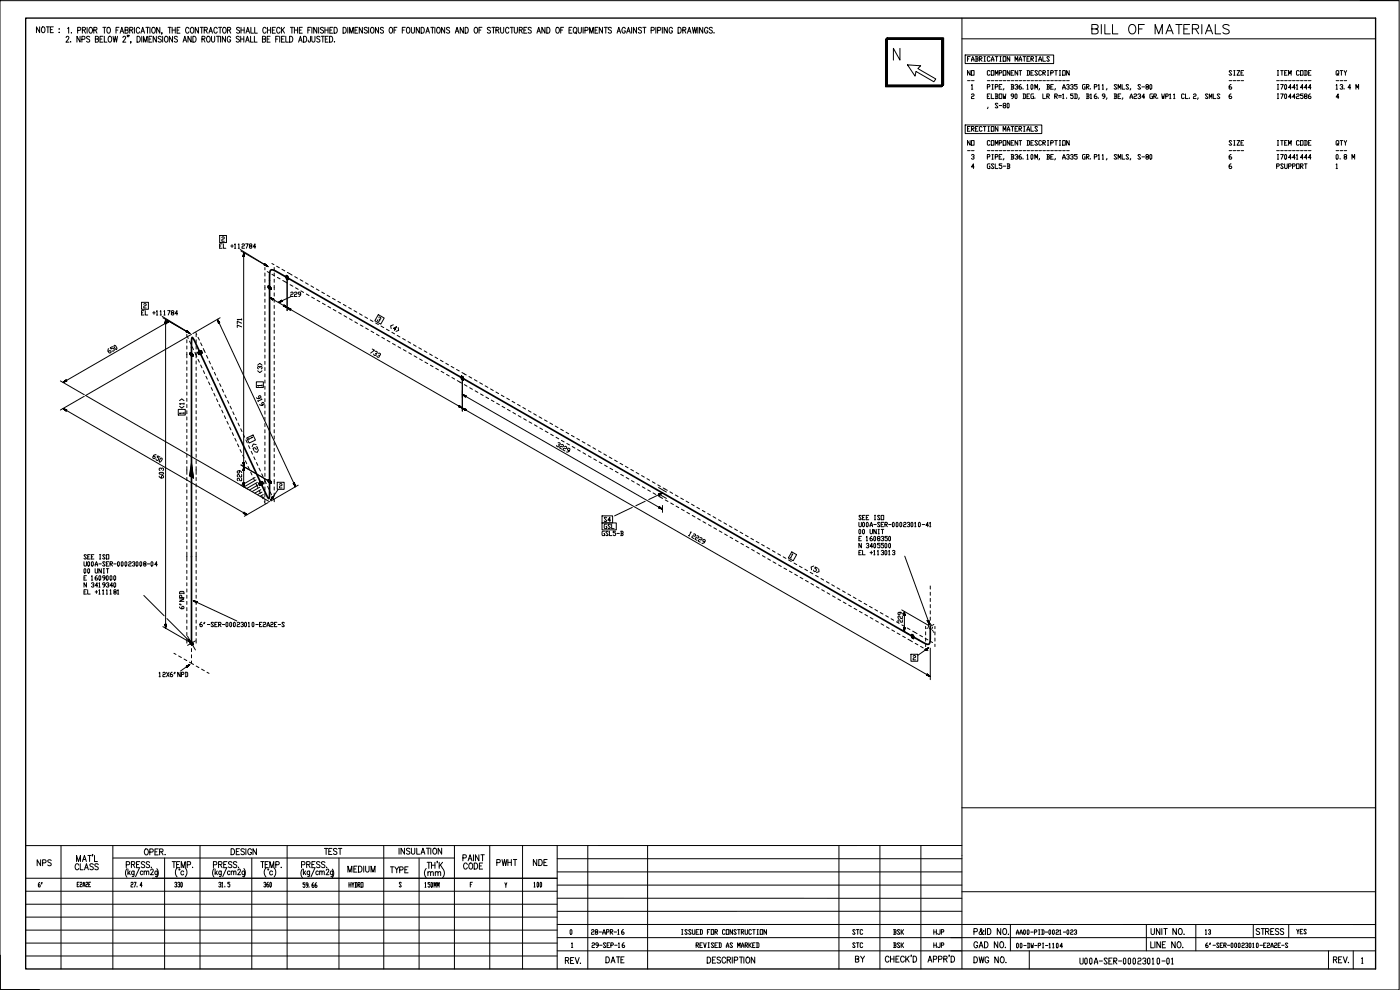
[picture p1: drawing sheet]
<svg xmlns="http://www.w3.org/2000/svg" width="420mm" height="297mm" viewBox="0 0 420 297" stroke-linecap="round" stroke-linejoin="round" font-family="sans-serif">
<defs><g id="words">
<g font-size="6.2">
<text x="326.3" y="11.3">BILL OF MATERIALS</text>
<text x="36.3" y="264.6">( )</text>
<text x="62.4" y="264.6">( )</text>
</g>
<text font-size="5.7" x="89.3" y="264.6">( )</text>
<g font-size="5.3">
<text x="137.9" y="262.1">CODE</text>
<text x="147.8" y="261.1">PWHT</text>
<text x="158.7" y="261.1">NDE</text>
</g>
<g font-size="4.9">
<text x="290.3" y="28.2">1 PIPE, B36.10M, BE, A335 GR.P11, SMLS, S-80 6 I70441444 13.4 M</text>
<text x="290.3" y="49.4">3 PIPE, B36.10M, BE, A335 GR.P11, SMLS, S-80 6 I70441444 0.8 M</text>
<text x="96" y="257.5">TEST</text>
<text x="9.9" y="261.1">NPS</text>
<text x="21.2" y="262.1">CLASS</text>
<text x="103" y="262.8">MEDIUM</text>
<text x="116.1" y="263.2">TYPE</text>
<text x="375.7" y="281.5">STRESS</text>
<text x="180.6" y="290">DATE</text>
<text x="255.4" y="290">BY</text>
</g>
<g font-size="4.4">
<text x="289.3" y="44.8">NO COMPONENT DESCRIPTION SIZE ITEM CODE QTY</text>
<text x="290.3" y="51.9">4 GSL5-B 6 PSUPPORT 1</text>
<text x="86.1" y="90.3">229</text>
<text x="111.8" y="97.7">3</text>
<text x="56.1" y="123.8" transform="rotate(-90 56.1 123.8)">&lt;1&gt;</text>
<text x="50.1" y="144.6" transform="rotate(-90 50.1 144.6)">603</text>
<text x="73.4" y="145.3" transform="rotate(-90 73.4 145.3)">229</text>
<text x="180.3" y="157.7">S4</text>
<text x="180.3" y="159.8">GSL</text>
<text x="271.6" y="188" transform="rotate(-90 271.6 188)">229</text>
<text x="254.7" y="281.5">STC</text>
<text x="267.1" y="281.5">BSK</text>
<text x="279" y="281.5">HJP</text>
<text x="360.5" y="281.5">13</text>
<text x="388.1" y="281.5">YES</text>
<text x="254.7" y="285.4">STC</text>
<text x="267.1" y="285.4">BSK</text>
<text x="279" y="285.4">HJP</text>
</g>
<g font-size="4">
<text x="289.3" y="23.6">NO COMPONENT DESCRIPTION SIZE ITEM CODE QTY</text>
<text x="79.4" y="112.9" transform="rotate(-90 79.4 112.9)">&lt;3&gt;</text>
<text x="13.4" y="267.4" transform="rotate(-90 13.4 267.4)">6&quot;</text>
</g>
<text font-size="3.5" x="73.4" y="133">1</text>
<g font-size="3.1">
<text x="76.2" y="117.1">1</text>
<text x="52.6" y="125.2">1</text>
</g>
<g font-size="2.6">
<text x="289.3" y="25.4">__ _____________________ ____ _________ ___</text>
<text x="289.3" y="46.6">__ _____________________ ____ _________ ___</text>
</g>
</g></defs>
<!-- layer: Level 63 -->
<g fill="none" stroke="#000" stroke-width=".3">
<path d="M0 .2h419.9v296.8h-419.9zM288.7 11.6h124.1M288.7 5.4v285.2M408.2 .1h11.8M18.3 253.7v37M27.8 256.4l-.1 .5M33.9 253.7v37M33.9 257.4h102.5M43.6 254.8l.2-.1a.91 .91 0 0 1 .7 .9 .91 .91 0 0 1-.7 .9 1.14 1.14 0 0 1-.2-1.7zM45 255.7l.8-.1v-.8l-.8-.1v1.8M46.5 255.6h.6M47.5 254.7h-1v1.8h1"/>
<path d="M47.9 255.6l.9-.1 .1-.6-1-.2v1.8M48.4 255.6l.5 .9M49.4 257.4v33.3M49.5 256.3l.1 .1M51.7 258.5h1M52.2 258.5v1.8M53 259.4h.6M54 258.5h-1v1.8h1M56.2 259.5l.9-.1v-.8l-.9-.1v1.8M60 253.7v37M69.3 254.6a.91 .91 0 0 1 1.1 .9 .91 .91 0 0 1-1.1 .9zM70.9 255.5h.6"/>
<path d="M71.9 254.6h-1v1.8h1M73.3 254.9l-.3-.3-.7 .3 .1 .3 .9 .7v.3l-.3 .2-.7-.2M73.8 254.6v1.8M75.5 255.1a.56 .56 0 0 0-.7-.5 .56 .56 0 0 0-.4 .7v.5a.56 .56 0 0 0 .5 .7 .56 .56 0 0 0 .6-.7h-.4M75.6 257.4v33.3M77 254.6v1.8l-1.1-1.8v1.8M78.3 258.5h1M78.8 258.5v1.8M79.6 259.4h.6M80.5 258.5h-.9v1.8h.9M82.8 259.5l.9-.1v-.8l-.9-.1v1.8M86.2 253.7v37"/>
<path d="M101.7 257.4v33.3M115.2 253.7v37M119.8 254.5v1.8M121.4 254.5v1.8l-1-1.8v1.8M123 254.7l-.4-.2-.6 .2v.4l1 .7v.2l-.4 .3-.6-.3M123.5 254.5v1.3l.4 .5 .5-.3 .1-1.5M125.1 254.5v1.8h.9M125.8 257.4v33.3M126.3 256.3l.6-1.8 .6 1.8M126.6 255.7h.7M128 254.5h1M128.2 258.7h1"/>
<path d="M128.5 254.5v1.8M128.7 258.7v1.8M129.3 254.5v1.8M129.5 258.7v1.8M129.5 259.6h1M130.2 254.6l.1-.1a.91 .91 0 0 1 .8 .9 .91 .91 0 0 1-.8 .9 1.14 1.14 0 0 1-.1-1.7zM130.5 258.7v1.8M131.3 258.5l-.2 .4M131.8 258.7v1.8M132.2 259.5l.6 1M132.5 254.5v1.8l-1-1.8v1.8M132.8 258.7l-1 1.2"/>
<path d="M136.4 253.7v37M147 253.7v37M156.8 253.7v37M167.2 253.7v37M167.2 257.6h121.5M176.4 253.7v37M194.4 253.7v37M251.8 253.7v37M264.1 253.7v37M276.4 253.7v37M288.7 242.4h124.1M288.7 253.7h-281"/>
<path d="M7.7 263.5h159.5M7.7 279.1h159.5M7.7 275.2h159.5M7.7 271.3h159.5M7.7 267.4h159.5M53.1 260.4a2.1 2.1 0 0 0 0 2.7M53.7 260.7l.3 .2-.2 .2zM54.4 260.3v-1.8l.6 1.8 .6-1.8v1.8a2.09 2.09 0 0 1 0 2.8M55.1 261.6a.5 .5 0 0 0-.7 0 .5 .5 0 0 0 0 .7 .5 .5 0 0 0 .7 0M57.8 260.2l.1 .1M79.8 260.4a2.03 2.03 0 0 0 0 2.7M80.4 260.7l.2 .2-.1 .2z"/>
<path d="M81 260.3v-1.8l.6 1.8 .6-1.8v1.8M81.8 261.6a.51 .51 0 0 0-.7 0 .51 .51 0 0 0 0 .7 .51 .51 0 0 0 .7 0M82.3 260.4a2.1 2.1 0 0 1 0 2.7M84.4 260.2l.1 .1M127.9 260.6a2.03 2.03 0 0 0 0 2.7M128.4 261.9l.4-.4 .4 .1v1.1M128.4 261.5v1.2M129.2 261.9l.4-.4 .4 .1v1.1M130.6 261.9l.4-.4 .4 .1v1.1M130.6 261.5v1.2M131.4 261.9l.4-.4 .4 .1v1.1M132.8 260.6a2.03 2.03 0 0 1 0 2.7"/>
<path d="M167.2 277.4h245.6M167.2 269.5h121.5M167.2 265.6h121.5M167.2 261.6h121.5M288.7 267.6h124.1M288.7 273.4h-121.5M292.3 279.6l.9-.1v-.8l-.9-.1v1.8M295.3 279.4l-.1-.2a.96 .96 0 0 1-1.3 1v-.5l.7-.7-.2-.4-.2 .3 .1 .4 .6 1 .4-.1M295.8 278.6v1.8M296.4 278.6a.91 .91 0 0 1 1 .9 .91 .91 0 0 1-1 .9zM300.3 278.6v1.8l-1-1.8v1.8M301.2 278.7l.2-.1a.91 .91 0 0 1 .7 .9 .91 .91 0 0 1-.7 .9 1.14 1.14 0 0 1-.2-1.7z"/>
<path d="M303.2 277.4v7.9M344 277.4v7.9M345.4 278.6v1.3l.5 .5 .5-.3 .1-1.5M348.1 278.6v1.8l-1.1-1.8v1.8M348.7 278.6v1.8M349.3 278.6h1M349.8 278.6v1.8M353 278.6v1.8l-1-1.8v1.8M353.9 278.7l.2-.1a.91 .91 0 0 1 .7 .9 .91 .91 0 0 1-.7 .9 1.14 1.14 0 0 1-.2-1.7zM358.9 277.4v7.9M0 286.6v10.4h11.8M7.7 286.8h159.5"/>
<path d="M7.7 283h159.5M167.2 285.3h245.6M167.2 281.3h245.6M169.7 288.2l.9-.1v-.6l-.9-.2v1.8M170.2 288.2l.5 .9M171.2 288.2h.6M172.2 287.3h-1v1.8h1M172.6 287.3l.6 1.8 .6-1.8M174.2 288.9l.1 .1M212.2 287.2a.92 .92 0 0 1 1.1 .9 .92 .92 0 0 1-1.1 .9zM213.8 288h.6M214.8 287.2h-1v1.8h1"/>
<path d="M216.2 287.4l-.3-.2-.7 .2 .1 .5 .9 .4-.1 .6-.5 .1-.4-.3M217.8 287.6a.57 .57 0 0 0-.7-.4 .57 .57 0 0 0-.4 .7v.4a.57 .57 0 0 0 .4 .7 .57 .57 0 0 0 .7-.5M218.2 288l.9-.1v-.7h-.9v1.8M218.7 288l.6 1M219.8 287.2v1.8M220.4 288.1l.9-.1v-.8h-.9v1.8M221.9 287.2h1M222.4 287.2v1.8M223.2 287.2v1.8M224.1 287.2h.2a.92 .92 0 0 1 .7 .9 .92 .92 0 0 1-.7 .9 1.16 1.16 0 0 1-.2-1.8zM226.5 287.2v1.8l-1-1.8v1.8M266.8 287.3a.56 .56 0 0 0-.7-.4 .56 .56 0 0 0-.4 .7v.4a.56 .56 0 0 0 .4 .7 .56 .56 0 0 0 .7-.4"/>
<path d="M267.3 286.9v1.8M267.3 287.7h1M268.3 286.9v1.8M268.9 287.7h.6M269.8 286.9h-.9v1.8h.9M271.4 287.3a.56 .56 0 0 0-.7-.4 .56 .56 0 0 0-.4 .7v.4a.56 .56 0 0 0 .4 .7 .56 .56 0 0 0 .7-.4M271.8 286.9v1.8M272.2 287.6l.7 1.1M272.9 286.9l-1.1 1.2M273.5 286.6l-.1 .4M274 286.9a.91 .91 0 0 1 1.1 .9 .91 .91 0 0 1-1.1 .9zM278.5 288.7l.6-1.8 .6 1.8"/>
<path d="M278.7 288.1h.8M280.1 287.8l.9-.1v-.7l-.9-.1v1.8M281.7 287.8l.9-.1v-.7l-.9-.1v1.8M283.2 287.7l.9-.1 .1-.6-1-.1v1.8M283.7 287.7l.5 1M284.9 286.6l-.1 .4M285.4 286.9a.91 .91 0 0 1 1.1 .9 .91 .91 0 0 1-1.1 .9zM292.3 287.1a.91 .91 0 0 1 1.1 .9 .91 .91 0 0 1-1.1 .9zM293.4 283a.57 .57 0 0 0-.7-.4 .57 .57 0 0 0-.4 .7v.4a.57 .57 0 0 0 .5 .7 .57 .57 0 0 0 .6-.7h-.4M293.8 284.4l.6-1.8 .6 1.8M293.8 287.1l.4 1.8 .4-1.8 .3 1.8 .4-1.8M294 283.8h.8"/>
<path d="M295.5 282.6a.92 .92 0 0 1 1 .9 .92 .92 0 0 1-1 .9zM296.7 287.5a.56 .56 0 0 0-.7-.4 .56 .56 0 0 0-.4 .7v.4a.56 .56 0 0 0 .6 .7 .56 .56 0 0 0 .5-.7h-.3M299.4 282.6v1.8l-1-1.8v1.8M299.6 287.1v1.8l-1-1.8v1.8M300.3 282.6h.2a.92 .92 0 0 1 .7 .9 .92 .92 0 0 1-.7 .9 1.16 1.16 0 0 1-.2-1.8zM300.5 287.2l.1-.1a.91 .91 0 0 1 .8 .9 .91 .91 0 0 1-.8 .9 1.14 1.14 0 0 1-.1-1.7zM301.7 284.2l.1 .1M301.9 288.7l.1 .1M302.6 280.2l.1 .1M308.9 285.3v5.4M345.4 282.6v1.8h.8M346.6 282.6v1.8"/>
<path d="M348.2 282.6v1.8l-1-1.8v1.8M348.8 283.4h.6M349.8 282.6h-1v1.8h1M352.7 282.6v1.8l-1.1-1.8v1.8M353.5 282.6h.2a.92 .92 0 0 1 .8 .9 .92 .92 0 0 1-.8 .9 1.16 1.16 0 0 1-.2-1.8zM355 284.2v.1M355.3 280.2l.1 .1M398.7 285.3v5.4M400.2 288l.9-.1 .1-.6-1-.2v1.8M400.7 288l.5 .9M401.7 288h.6M402.7 287.1h-1v1.8h1"/>
<path d="M403.1 287.1l.6 1.8 .6-1.8M404.7 288.7v.1M406.1 285.3v5.4"/>
</g>
<path d="M7.7 5.4h405.1v285.3h-405.1z" fill="none" stroke="#000" stroke-width=".4"/>
<!-- layer: Level 5 -->
<g fill="none" stroke="#000" stroke-width=".3">
<path d="M11.9 8.1v1.7l-1-1.7v1.7M12.7 8.1h.1a.9 .9 0 0 1 .7 .8 .9 .9 0 0 1-.7 .9 1.15 1.15 0 0 1-.1-1.7zM13.9 8.1h1M14.4 8.1v1.7M15.1 8.9h.6M16 8.1h-.9v1.7h.9M17.8 8.6h.1M17.8 9.7h.1M19.9 11.3l.2-.4 .6 .3-.9 1.4h.9M20.3 8.5l.3-.3v1.8M21.2 12.5l.1 .1M21.4 9.8l.1 .1"/>
<path d="M23.3 9.1l.8-.1v-.7l-.8-.1v1.8M24 10.9v1.7l-.9-1.7v1.7M24.6 11.8l.8-.1v-.7l-.8-.1v1.7M24.7 9l.8-.1v-.6l-.8-.1v1.8M25.2 9l.5 1M26.1 8.2v1.8M26.9 11.1l-.3-.2-.6 .2 .1 .4 .8 .5-.1 .6h-.5l-.3-.2M26.9 8.3l.2-.1a.9 .9 0 0 1 .7 .9 .9 .9 0 0 1-.7 .9 1.16 1.16 0 0 1-.2-1.7zM28.2 9l.8-.1v-.6l-.8-.1v1.8M28.6 11.7l.8-.1v-.6l-.8-.1v1.7l.9-.1v-.4l-.3-.4M28.6 9l.5 1M30 11.7h.6"/>
<path d="M30.9 8.2h.9M30.9 10.9h-.9v1.7h.9M31.3 10.9v1.7h.8M31.3 8.2v1.8M32.3 8.3l.2-.1a.9 .9 0 0 1 .7 .9 .9 .9 0 0 1-.7 .9 1.16 1.16 0 0 1-.2-1.7zM32.7 11l.2-.1a.9 .9 0 0 1 .7 .9 .9 .9 0 0 1-.7 .8 1.16 1.16 0 0 1-.2-1.6zM33.9 10.9l.4 1.7 .3-1.7 .3 1.7 .4-1.7M34.8 9h.6M35.7 8.2h-.9v1.8M36 10l.6-1.8 .5 1.8M36.2 9.4h.7M36.9 11.3l.3-.4 .5 .3-.9 1.4h1"/>
<path d="M37.5 9l.8-.1v-.6l-.8-.1v1.8l.9-.2 .1-.4-.4-.4M38.3 10.6l-.1 .5M38.7 10.6l-.1 .5M38.9 9l.9-.1v-.6l-.9-.1v1.8M39.3 12.6l-.1 .4M39.4 9l.5 1M40.3 8.2v1.8M41.1 10.9a.88 .88 0 0 1 1 .9 .88 .88 0 0 1-1 .8zM41.9 8.6a.51 .51 0 0 0-.6-.4 .51 .51 0 0 0-.4 .7v.4a.52 .52 0 0 0 .4 .6 .52 .52 0 0 0 .6-.4M42.3 10l.5-1.8 .6 1.8M42.5 9.4h.7M42.5 10.9v1.7"/>
<path d="M43.1 12.6v-1.7l.5 1.7 .6-1.7v1.7M43.8 8.2h.9M44.3 8.2v1.8M44.7 11.7h.5M45 8.2v1.8M45.6 10.9h-.9v1.7h.9M45.8 8.3l.1-.1a.9 .9 0 0 1 .7 .9 .9 .9 0 0 1-.7 .9 1.16 1.16 0 0 1-.1-1.7zM46.9 10.9v1.7l-.9-1.7v1.7M48 8.2v1.8l-1-1.8v1.8M48.4 11.1l-.3-.2-.6 .2v.4l.9 .6-.3 .5-.6-.2M48.6 9.9l-.1 .4M48.8 10.9v1.7"/>
<path d="M49.6 11l.1-.1a.9 .9 0 0 1 .7 .9 .9 .9 0 0 1-.7 .8 1.16 1.16 0 0 1-.1-1.6zM50.4 8.2h1M50.9 8.2v1.8M51.7 9h.9M51.7 8.2v1.8M51.8 10.9v1.7l-1-1.7v1.7M52.6 8.2v1.8M53.1 9h.6M53.3 11.1l-.4-.2-.6 .2 .1 .4 .9 .6-.4 .5-.6-.2M54 8.2h-.9v1.8h.9M54.9 12.6l.6-1.7 .5 1.7M55.1 12.1h.7"/>
<path d="M56.7 8.6a.52 .52 0 0 0-.6-.4 .52 .52 0 0 0-.4 .7v.4a.52 .52 0 0 0 .4 .6 .52 .52 0 0 0 .6-.4M57.4 10.9v1.7l-1-1.7v1.7M57.4 8.3l.1-.1a.9 .9 0 0 1 .7 .9 .9 .9 0 0 1-.7 .9 1.16 1.16 0 0 1-.1-1.7zM57.9 10.9a.88 .88 0 0 1 1 .9 .88 .88 0 0 1-1 .8zM59.5 8.2v1.8l-.9-1.8v1.8M60.1 8.2h.9M60.5 8.2v1.8M60.6 11.7l.8-.1v-.6l-.8-.1v1.7M61.1 11.7l.4 .9M61.3 9l.8-.1v-.6l-.8-.1v1.8M61.8 9l.4 1M62.3 11l.1-.1a.9 .9 0 0 1 .7 .9 .9 .9 0 0 1-.7 .8 1.16 1.16 0 0 1-.1-1.6z"/>
<path d="M62.7 10l.5-1.8 .6 1.8M62.9 9.4h.7M63.5 10.9v1.2l.4 .5 .5-.2v-1.5M65 10.9h.9M65.2 8.6a.52 .52 0 0 0-.6-.4 .52 .52 0 0 0-.4 .7v.4a.52 .52 0 0 0 .3 .6 .52 .52 0 0 0 .7-.4M65.4 10.9v1.7M65.6 8.2h.9M66.1 8.2v1.8M66.2 10.9v1.7M67.1 8.3l.1-.1a.9 .9 0 0 1 .7 .9 .9 .9 0 0 1-.7 .9 1.16 1.16 0 0 1-.1-1.7zM67.7 10.9v1.7l-1-1.7v1.7M68.3 9l.8-.1 .1-.5-.9-.2v1.8"/>
<path d="M68.8 9l.4 1M69.2 11.3a.52 .52 0 0 0-.6-.4 .52 .52 0 0 0-.4 .6v.5a.53 .53 0 0 0 .5 .7 .53 .53 0 0 0 .5-.7h-.3M71.8 11.1l-.3-.2-.6 .2 .1 .4 .8 .6-.3 .5-.6-.2M71.9 8.5l-.3-.3-.6 .3 .1 .4 .8 .5-.3 .6-.6-.3M72.2 11.7h1M72.2 10.9v1.7M72.3 9h1M72.3 8.2v1.8M73.2 10.9v1.7M73.3 8.2v1.8M73.7 12.6l.6-1.7 .5 1.7M73.8 10l.6-1.8 .5 1.8"/>
<path d="M73.9 12.1h.7M74 9.4h.7M75.2 10.9v1.7h.8M75.3 8.2v1.8h.8M76.3 10.9v1.7h.9M76.4 8.2v1.8h.8M78.8 11.7l.8-.1v-.6l-.8-.1v1.7l.9-.1v-.4l-.3-.4M79.9 8.6a.51 .51 0 0 0-.7-.4 .51 .51 0 0 0-.3 .7v.4a.52 .52 0 0 0 .3 .6 .52 .52 0 0 0 .7-.4M80.2 11.7h.5M80.3 9h.9M80.3 8.2v1.8M81.1 10.9h-.9v1.7h.9"/>
<path d="M81.2 8.2v1.8M81.7 9h.6M82.6 8.2h-.9v1.8h.9M82.7 11.7h.6M83.6 10.9h-.9v1.7M83.9 10.9v1.7M84.1 8.6a.52 .52 0 0 0-.7-.4 .52 .52 0 0 0-.4 .7v.4a.52 .52 0 0 0 .4 .6 .52 .52 0 0 0 .7-.4M84.5 8.2v1.8M84.5 11.7h.5M84.8 8.9l.6 1.1M85.4 10.9h-.9v1.7h.9M85.4 8.2l-.9 1.2"/>
<path d="M85.8 10.9v1.7h.8M86.9 10.9a.88 .88 0 0 1 1 .9 .88 .88 0 0 1-1 .8zM87.1 8.2h1M87.6 8.2v1.8M88.3 9h1M88.3 8.2v1.8M89.3 8.2v1.8M89.6 12.6l.5-1.7 .6 1.7M89.8 12.1h.7M89.8 9h.6M90.7 8.2h-.9v1.8h.9M91.1 10.9a.88 .88 0 0 1 1 .9 .88 .88 0 0 1-1 .8z"/>
<path d="M92.4 9h.5M93.2 10.9l-.2 1.7h-.4l-.1-.5M93.3 8.2h-.9v1.8M93.6 10.9v1.2l.4 .5 .5-.2v-1.5M93.6 8.2v1.8M95.1 8.2v1.8l-1-1.8v1.8M95.6 8.2v1.8M96 11.1l-.3-.2-.6 .2v.4l.9 .6-.3 .5-.6-.2M96.4 10.9h.9M96.9 10.9v1.7M97.1 8.5l-.3-.3-.6 .3v.3l.9 .6-.3 .6-.6-.3M97.5 9h.9"/>
<path d="M97.5 8.2v1.8M97.6 11.7h.6M98.4 8.2v1.8M98.5 10.9h-.9v1.7h.9M98.9 10.9a.88 .88 0 0 1 1 .9 .88 .88 0 0 1-1 .8zM99 9h.5M99.9 8.2h-.9v1.8h.9M100.3 8.2a.88 .88 0 0 1 .9 .9 .88 .88 0 0 1-.9 .9zM100.4 12.5l.1 .1M103 8.2a.88 .88 0 0 1 .9 .9 .88 .88 0 0 1-.9 .9zM104.4 8.2v1.8M104.9 10v-1.8l.6 1.8 .5-1.8v1.8"/>
<path d="M106.5 9h.6M107.4 8.2h-.9v1.8h.9M108.8 8.2v1.8l-1-1.8v1.8M110.2 8.5l-.3-.3-.6 .3 .1 .4 .8 .5-.3 .6-.6-.3M110.6 8.2v1.8M111.4 8.3l.2-.1a.91 .91 0 0 1 .7 .9 .91 .91 0 0 1-.7 .9 1.19 1.19 0 0 1-.2-1.7zM113.6 8.2v1.8l-.9-1.8v1.8M115.1 8.5l-.4-.3-.5 .3 .1 .4 .8 .5-.4 .6-.5-.3M117 8.3l.2-.1a.91 .91 0 0 1 .7 .9 .91 .91 0 0 1-.7 .9 1.19 1.19 0 0 1-.2-1.7zM118.3 9h.5M119.1 8.2h-.8v1.8M120.7 9h.6"/>
<path d="M121.6 8.2h-.9v1.8M122.2 8.3l.2-.1a.91 .91 0 0 1 .6 .9 .91 .91 0 0 1-.6 .9 1.19 1.19 0 0 1-.2-1.7zM123.4 8.2v1.2l.4 .6 .5-.3 .1-1.5M125.9 8.2v1.8l-1-1.8v1.8M126.4 8.2a.88 .88 0 0 1 1 .9 .88 .88 0 0 1-1 .9zM127.8 10l.6-1.8 .5 1.8M128 9.4h.7M129.3 8.2h.9M129.8 8.2v1.8M130.5 8.2v1.8M131.3 8.3l.1-.1a.9 .9 0 0 1 .8 .9 .9 .9 0 0 1-.8 .9 1.16 1.16 0 0 1-.1-1.7zM133.5 8.2v1.8l-1-1.8v1.8"/>
<path d="M134.9 8.5l-.3-.3-.6 .3 .1 .4 .8 .5-.3 .6-.6-.3M136.6 10l.6-1.8 .5 1.8M136.8 9.4h.7M139.1 8.2v1.8l-1-1.8v1.8M139.6 8.2a.88 .88 0 0 1 1 .9 .88 .88 0 0 1-1 .9zM142.6 8.3l.1-.1a.9 .9 0 0 1 .7 .9 .9 .9 0 0 1-.7 .9 1.16 1.16 0 0 1-.1-1.7zM143.8 9h.5M144.7 8.2h-.9v1.8M147.2 8.5l-.3-.3-.6 .3 .1 .4 .8 .5-.3 .6-.6-.3M147.6 8.2h.9M148.1 8.2v1.8M148.8 9l.8-.1v-.6l-.8-.1v1.8"/>
<path d="M149.3 9l.5 1M150.2 8.2v1.2l.4 .6 .5-.3 .1-1.5M152.7 8.6a.51 .51 0 0 0-.6-.4 .51 .51 0 0 0-.4 .7v.4a.52 .52 0 0 0 .4 .6 .52 .52 0 0 0 .6-.4M153.1 8.2h1M153.6 8.2v1.8M154.3 8.2v1.2l.4 .6 .5-.3 .1-1.5M155.8 9l.8-.1v-.6l-.8-.1v1.8M156.3 9l.5 1M157.2 9h.6M158.1 8.2h-.9v1.8h.9M159.4 8.5l-.3-.3-.6 .3 .1 .4 .6 .2a.48 .48 0 0 1 .2 .7 .48 .48 0 0 1-.8 .1l-.1-.2M161.1 10l.6-1.8 .5 1.8"/>
<path d="M161.3 9.4h.7M163.6 8.2v1.8l-1-1.8v1.8M164.1 8.2a.88 .88 0 0 1 1 .9 .88 .88 0 0 1-1 .9zM167.1 8.3l.1-.1a.9 .9 0 0 1 .7 .9 .9 .9 0 0 1-.7 .9 1.16 1.16 0 0 1-.1-1.7zM168.3 9h.5M169.1 8.2h-.8v1.8M170.8 9h.5M171.6 8.2h-.8v1.8h.8M172.3 8.3l.1-.1a.9 .9 0 0 1 .8 .9 .9 .9 0 0 1-.8 .9 1.16 1.16 0 0 1-.1-1.7zM172.7 9.6l.4 .5M173.5 8.2v1.2l.4 .6 .5-.3 .1-1.5M175 8.2v1.8"/>
<path d="M175.6 9.1l.8-.1v-.7l-.8-.1v1.8M177 10v-1.8l.5 1.8 .5-1.8v1.8M178.6 9h.5M179.5 8.2h-.9v1.8h.9M180.8 8.2v1.8l-.9-1.8v1.8M181.3 8.2h1M181.8 8.2v1.8M183.5 8.5l-.3-.3-.7 .3 .2 .4 .7 .4v.6l-.5 .1-.4-.3M185.2 10l.5-1.8 .5 1.8M185.4 9.4h.7M187.7 8.6a.52 .52 0 0 0-.7-.4 .52 .52 0 0 0-.4 .7v.4a.53 .53 0 0 0 .6 .7 .53 .53 0 0 0 .5-.7h-.4M188.1 10l.5-1.8 .5 1.8"/>
<path d="M188.3 9.4h.7M189.5 8.2v1.8M191 8.2v1.8l-.9-1.8v1.8M192.5 8.5l-.3-.3-.6 .3 .1 .4 .6 .2a.48 .48 0 0 1 .1 .7 .48 .48 0 0 1-.7 .1l-.1-.2M192.9 8.2h1M193.4 8.2v1.8M195.4 9.1l.8-.1v-.7l-.8-.1v1.8M196.8 8.2v1.8M197.4 9.1l.8-.1v-.6l-.8-.2v1.8M198.8 8.2v1.8M200.3 8.2v1.8l-1-1.8v1.8M201.8 8.6a.51 .51 0 0 0-.6-.4 .51 .51 0 0 0-.4 .7v.4a.52 .52 0 0 0 .5 .7 .52 .52 0 0 0 .5-.7h-.3"/>
<path d="M203.5 8.2a.88 .88 0 0 1 1 .9 .88 .88 0 0 1-1 .9zM204.9 9l.8-.1v-.6l-.8-.1v1.8M205.4 9l.4 1M206.3 10l.6-1.8 .5 1.8M206.5 9.4h.7M207.8 8.2l.3 1.8 .4-1.8 .3 1.8 .3-1.8M209.4 8.2v1.8M210.9 8.2v1.8l-.9-1.8v1.8M212.4 8.6a.52 .52 0 0 0-.6-.4 .52 .52 0 0 0-.4 .7v.4a.53 .53 0 0 0 .5 .7 .53 .53 0 0 0 .5-.7h-.3M213.8 8.5l-.3-.3-.6 .3 .1 .4 .8 .5-.3 .6-.6-.3M214.3 9.8v.1"/>
</g>
<!-- layer: Level 26 -->
<path d="M266.3 11.2v14.3h16.9v-14.1h-17v14.2h16.9v-14.1h-17.1v14.3h16.9v-14.2h-17v14.3h16.9v-14.1h-17.1v14.3h16.9v-14.2M270.1 14.5v3.5l-2-3.5v3.5M272.4 19.5l3.9 .2-.8 .9 5.3 3.1-.5 .8-5.4-3.1-.3 1.4z" fill="none" stroke="#000" stroke-width=".3"/>
<!-- layer: borderText -->
<g fill="none" stroke="#000" stroke-width=".3">
<path d="M289.7 16.5h26.5v2.6h-26.5zM290.4 17.7h.3M291.1 17h-.7v1.4M291.5 18.4l.5-1.4 .3 1.4M291.5 17.9h.8M292.7 17h.6l.2 .2-.2 .5M292.9 17.7h.4l.2 .4-.2 .3h-.6M292.9 17v1.4M293.9 17.7h.6l.2-.5-.2-.2h-.6v1.4M294.1 17.7l.6 .7M295.3 17h.4M295.3 18.4h.4"/>
<path d="M295.5 17v1.4M297.1 17.2l-.2-.2-.6 .2v.9l.2 .3 .6-.3M297.5 18.4l.4-1.4 .4 1.4M297.5 17.9h.8M298.7 17h.8M299.1 17v1.4M300.1 17h.4M300.1 18.4h.4M300.3 17v1.4M301.1 17h.8v1.4h-.8zM303 17v1.4l-.7-1.4v1.4M304.6 18.4v-1.4l.4 .9 .4-.9v1.4"/>
<path d="M305.8 18.4l.4-1.4 .4 1.4M305.8 17.9h.8M307 17h.8M307.4 17v1.4M308.2 17.7h.4M309 17h-.8v1.4h.8M309.4 17.7h.6l.2-.3-.2-.4h-.6v1.4M309.6 17.7l.6 .7M310.8 17h.4M310.8 18.4h.4M311 17v1.4M311.8 18.4l.4-1.4 .4 1.4"/>
<path d="M311.8 17.9h.8M313 17v1.4h.8M314.9 17.2l-.6-.2-.1 .2 .7 .9-.2 .3-.5-.3M289.7 37.5h23v2.6h-23zM290.4 38.7h.3M291.1 38h-.7v1.4h.7M291.5 38.7h.6l.2-.3-.2-.4h-.6v1.4M291.7 38.7l.6 .7M292.7 38.7h.4M293.5 38h-.8v1.4h.8M294.7 38.2l-.2-.2-.6 .2v.9l.2 .3 .6-.3M295.1 38h.8"/>
<path d="M295.5 38v1.4M296.5 32.1l-.2 .5M296.5 39.4h.4M296.5 38h.4M296.7 38v1.4M297.5 38h.8v1.4h-.8zM299.5 31.2l-.6-.2-.2 .2 .8 .9-.2 .3-.6-.3M299.5 38v1.4l-.8-1.4v1.4M299.9 31.7h.8M301.1 39.4v-1.4l.4 .9 .4-.9v1.4M301.3 31.7l-.2-.5 .6-.2 .2 .4-.8 .5 .2 .5 .6-.3-.2-.4M302.3 39.4l.3-1.4 .4 1.4"/>
<path d="M302.3 38.9h.7M302.5 31l.4 .2v.9l-.3 .3-.3-.3v-.9zM303.4 38h.8M303.8 38v1.4M304.6 38.7h.4M305.4 38h-.8v1.4h.8M305.8 38.7h.6l.2-.5-.2-.2h-.6v1.4M306 38.7l.6 .7M307.2 39.4h.4M307.2 38h.4M307.4 38v1.4M308.2 39.4l.4-1.4 .4 1.4"/>
<path d="M308.2 38.9h.8M309.4 38v1.4h.8M311.4 38.2l-.6-.2-.2 .2 .8 .9-.2 .3-.6-.3M23.2 265.4h.3M23.8 264.7h-.6v1.4h.6M24 264.9l.2-.2 .4 .2-.1 .5-.5 .2v.5h.6M24.9 266.1l.3-1.4 .3 1.4M24.9 265.6h.6M25.8 264.9l.1-.2 .4 .2-.1 .5-.4 .2v.5h.5M26.6 265.4h.3M27.2 264.7h-.6v1.4h.6M52.5 265l.4-.3 .1 .5-.3 .2"/>
<path d="M52.9 265.4v.7l-.4-.2M53.3 265l.5-.3 .2 .5-.3 .2M53.8 265.4v.7l-.5-.2M54.4 264.7l.3 .3-.2 1.1-.2-.2zM79.2 265l.4-.3 .2 .5-.3 .2M79.6 265.4v.7l-.4-.2M80.5 264.7l-.4 .5v.7l.4 .2v-.7h-.4M81.1 264.7l.3 .3-.1 1.1-.3-.2zM104.7 264.8v1.4M104.7 265.5h.6M105.3 264.8v1.4M105.6 264.8l.3 .7v.7"/>
<path d="M106.2 264.8l-.3 .7M106.5 264.8h.5l.1 .2v1l-.1 .2h-.5M106.7 264.8v1.4M107.4 265.5h.5l.1-.2-.1-.5h-.5v1.4M107.6 265.5l.4 .7M108.4 264.8h.5v1.4h-.5zM120.4 265l-.4-.3-.2 .3 .6 .9-.1 .2-.5-.2M127.6 265l.1-.2v1.4M127.6 266.2h.2M129.1 264.8h-.6v.5h.4l.2 .2-.2 .7-.4-.2M129.5 264.8l.3 .2-.1 1.2-.3-.2zM130.3 266.2v-1.4l.3 .9 .3-.9v1.4"/>
<path d="M131.2 266.2v-1.4l.3 .9 .3-.9v1.4M141.1 265.4h.3M141.8 264.7h-.7v1.4M151.5 264.9l.3 1.4M152.1 264.9l-.3 .7M160.3 265l.1-.3v1.4M160.3 266.1h.3M161.3 264.7l.3 .3-.1 1.1-.3-.2zM162.2 264.7l.3 .3-.1 1.1-.3-.2zM171.3 278.9l.3 .3-.1 1.1-.4-.2v-.9zM177.5 279.2l.2-.3 .6 .3-.2 .4-.6 .3v.4h.8M178.8 279.6l-.2-.2 .2-.5 .6 .3-.2 .4-.6 .3 .2 .4 .6-.2-.2-.5"/>
<path d="M179.8 279.6h.7M180.9 279.9h.8M182 279.6h.6l.2-.2-.2-.5h-.6v1.4M183.2 279.6h.5l.2-.2-.2-.5h-.5v1.4M183.3 279.6l.6 .7M184.3 279.6h.7M185.4 279.2l.2-.3v1.4M187.1 278.9l-.5 .5v.7l.5 .2 .2-.4-.2-.3h-.5M204.6 278.9h.4M204.8 278.9v1.4M206.3 279.2l-.6-.3-.2 .3 .8 .9-.2 .2-.6-.2M207.4 279.2l-.2-.3-.5 .3 .7 .9-.2 .2-.5-.2"/>
<path d="M207.8 278.9v1.2l.2 .2 .5-.2v-1.2M208.9 279.6h.4M209.7 278.9h-.8v1.4h.8M210 278.9h.6l.2 .3v.9l-.2 .2h-.6M210.2 278.9v1.4M212.3 279.6h.4M213.1 278.9h-.8v1.4M213.4 278.9h.8v1.4h-.8zM214.6 279.6h.5l.2-.2-.2-.5h-.5v1.4M214.8 279.6l.5 .7M217.6 279.2l-.2-.3-.6 .3v.9l.2 .2 .6-.2M218 278.9h.7v1.4h-.7z"/>
<path d="M219.8 278.9v1.4l-.7-1.4v1.4M221 279.2l-.2-.3-.6 .3 .8 .9-.2 .2-.6-.2M221.4 278.9h.7M221.7 278.9v1.4M222.5 279.6h.6l.1-.2-.1-.5h-.6v1.4M222.7 279.6l.5 .7M223.6 278.9v1.2l.2 .2 .6-.2v-1.2M225.5 279.2l-.2-.3-.6 .3v.9l.2 .2 .6-.2M225.9 278.9h.7M226.3 278.9v1.4M227.2 278.9h.4M227.4 278.9v1.4"/>
<path d="M228.1 278.9h.8v1.4h-.8zM230 278.9v1.4l-.7-1.4v1.4M305 279.9h.7M306.1 279.9h.7M307.4 279l.3 .2-.1 1.1-.4-.2zM308.4 279l.4 .2-.2 1.1-.3-.2zM309.4 279.7h.7M310.5 279.7h.5l.2-.3-.2-.4h-.5v1.3M311.7 279h.4M311.9 279v1.3M312.6 279h.6l.1 .2v.9l-.1 .2h-.6M312.8 279v1.3"/>
<path d="M313.7 279.7h.7M315 279l.3 .2-.1 1.1-.4-.2zM316.1 279l.3 .2-.2 1.1-.3-.2zM316.9 279.2l.2-.2 .6 .2-.2 .5-.6 .2v.4h.8M318.1 279.2l.1-.2v1.3M319.1 279.7h.7M320.4 279l.4 .2-.2 1.1-.4-.2zM321.3 279.2l.2-.2 .5 .2-.2 .5-.5 .2v.4h.7M322.4 279.2l.5-.2 .2 .4-.4 .3M322.9 279.7l.2 .2-.2 .4-.5-.2M171.5 283.1l.2-.2v1.4M171.5 284.3h.4"/>
<path d="M177.7 283.1l.2-.2h.3l.2 .2-.2 .5-.5 .2v.5h.7M179.6 283.6h-.6l-.2-.2 .2-.5h.4l.2 .2v.7l-.6 .5M179.9 283.6h.8M180.9 280.3l.4-1.4 .4 1.4M181.8 283.1l-.2-.2h-.3l-.2 .2 .7 1-.2 .2-.5-.2M182.2 283.6h.4M182.9 282.9h-.7v1.4h.7M183.3 283.6h.6l.2-.2-.2-.5h-.6v1.4M184.5 283.6h.7M185.4 280.3h.4M185.6 283.1l.2-.2v1.4M185.6 284.3h.4"/>
<path d="M187.3 282.9l-.6 .5v.7l.6 .2 .2-.5-.2-.2h-.6M204.6 280.3h.4M208.9 283.6h.6l.2-.2-.2-.5h-.6v1.4M209.1 283.6l.6 .7M210.1 283.6h.3M210.8 282.9h-.7v1.4h.7M211.2 282.9l.4 1.4 .3-1.4M212.5 284.3h.4M212.5 282.9h.4M212.7 282.9v1.4M214.2 283.1l-.2-.2h-.4l-.2 .2 .8 1-.2 .2-.6-.2M214.6 283.6h.3"/>
<path d="M215.3 282.9h-.7v1.4h.7M215.7 282.9h.6l.2 .2v1l-.2 .2h-.6M215.9 282.9v1.4M218 284.3l.4-1.4 .3 1.4M218 283.8h.7M219.9 283.1l-.2-.2h-.4l-.2 .2 .8 1-.2 .2-.6-.2M221.4 284.3v-1.4l.3 .9 .4-.9v1.4M222.5 284.3l.4-1.4 .3 1.4M222.5 283.8h.7M223.6 283.6h.6l.2-.2-.2-.5h-.6v1.4M223.8 283.6l.6 .7M224.7 282.9v1.4"/>
<path d="M224.9 283.6l.6 .7M225.5 282.9l-.8 .7M225.9 283.6h.4M226.6 282.9h-.7v1.4h.7M227 282.9h.6l.2 .2v1l-.2 .2h-.6M227.2 280.3h.4M227.2 282.9v1.4M305 280.3l.4-1.3 .3 1.3M305.3 283l.3 .2-.2 1.2-.3-.3zM306.1 280.3l.4-1.3 .3 1.3M306.3 283l.4 .2-.2 1.2-.3-.3zM307.3 283.7h.7"/>
<path d="M308.3 283h.6l.2 .2v.9l-.2 .3h-.6M308.5 283v1.4M309.4 283l.2 1.4 .2-.7 .2 .7 .2-1.4M310.5 283.7h.7M311.6 283.7h.5l.2-.2-.2-.5h-.5v1.4M311.7 280.3h.4M312.9 283h.3M312.9 284.4h.3M313.1 283v1.4M313.8 283.7h.7M314.9 283.2l.1-.2v1.4M314.9 284.4h.3"/>
<path d="M315.9 283.2l.2-.2v1.4M315.9 284.4h.4M317.2 283l.4 .2-.2 1.2-.4-.3zM318.1 280.3h.3M318.8 283.9h-.7l.6-.9v1.4M324.1 287.5v1.5l.2 .2h.5l.3-.2v-1.5M325.8 287.5l.5 .2v1.3l-.3 .2-.5-.2v-1.3zM327.2 287.5l.5 .2v1.3l-.2 .2-.5-.2v-1.3zM328.4 289.2v-.5l.5-1.2 .5 1.2v.5M328.4 288.7h1M329.9 288.3h1M332.3 287.7l-.2-.2h-.5l-.3 .2 1 1.3-.2 .2h-.5l-.3-.2"/>
<path d="M332.8 288.3h.5M333.8 287.5h-1v1.7h1M334.2 288.3h.8l.2-.3-.2-.5h-.8v1.7M334.5 288.3l.7 .9M335.7 288.3h1M337.4 287.5l.5 .2v1.3l-.3 .2-.5-.2v-1.3zM338.8 287.5l.5 .2v1.3l-.2 .2-.5-.2v-1.3zM340.3 287.5l.5 .2v1.3l-.3 .2-.5-.2v-1.3zM341.5 287.7l.2-.2h.5l.2 .2-.2 .6h-.5l-.2 .4v.5h.9M342.9 287.7l.3-.2h.4l.3 .2v.3l-.5 .3M343.6 288.3l.3 .4-.3 .5h-.4l-.3-.2M344.6 287.5l.5 .2v1.3l-.3 .2-.4-.2v-1.3z"/>
<path d="M345.8 287.7l.3-.2v1.7M345.8 289.2h.5M347.5 287.5l.5 .2v1.3l-.3 .2-.4-.2v-1.3zM348.7 288.3h1M350.4 287.5l.5 .2v1.3l-.3 .2-.4-.2v-1.3zM351.6 287.7l.3-.2v1.7M351.6 289.2h.5M362.4 282.9l-.5 .5v.7l.5 .2 .2-.4-.2-.3h-.5M363.1 282.9l-.2 .5M363.3 282.9l-.2 .5M364 283.6h.8M365.8 283.2l-.5-.3-.2 .3 .7 .9-.1 .2-.6-.2"/>
<path d="M366.2 283.6h.4M366.9 282.9h-.7v1.4h.7M367.3 283.6h.5l.2-.2-.2-.5h-.5v1.4M367.5 283.6l.5 .7M368.4 283.6h.7M369.6 282.9l.4 .3v.9l-.2 .2-.3-.2zM370.7 282.9l.4 .3v.9l-.2 .2-.4-.2zM371.8 282.9l.4 .3-.2 1.1-.4-.2zM372.7 283.2l.2-.3 .5 .3-.1 .4-.6 .3v.4h.7M373.8 283.2l.6-.3 .1 .5-.3 .2M374.4 283.6l.1 .3-.1 .4-.6-.2M375.1 282.9l.3 .3v.9l-.2 .2-.3-.2z"/>
<path d="M376 283.2l.2-.3v1.4M376 284.3h.3M377.3 282.9l.3 .3v.9l-.2 .2-.3-.2zM378.1 283.6h.8M379.2 283.6h.4M380 282.9h-.8v1.4h.8M380.3 283.2l.2-.3 .5 .3-.1 .4-.6 .3v.4h.7M381.4 284.3l.4-1.4 .3 1.4M381.4 283.9h.7M382.5 283.2l.2-.3 .5 .3-.2 .4-.5 .3v.4h.7M383.6 283.6h.3M384.3 282.9h-.7v1.4h.7"/>
<path d="M384.7 283.6h.7M386.5 283.2l-.2-.3-.6 .3 .8 .9-.2 .2-.6-.2M408.7 287.6l.2-.3v1.7M408.7 289h.3"/>
</g>
<!-- layer: dottedUndimensionedPipe -->
<g fill="none" stroke="#000" stroke-width=".3">
<path d="M279.2 175.8v.9M279.2 177.7v.9M279.2 179.5v1M52.2 196l.6 .3M53.6 196.8l.8 .5M55.2 197.7l.8 .5M57.5 198.3v.7l-.6-.3M57.5 193v.7M57.5 194.6v.9M57.5 196.5v.9M57.5 199l.6 .4M58.9 199.8l.8 .5"/>
<path d="M279.2 181.4v.9M279.2 183.3v.9M279.2 185.2v.9M279.2 187v.9M60.5 200.8l.8 .4M62.1 201.7l.6 .3"/>
</g>
<!-- layer: symbol -->
<g fill="none" stroke="#000" stroke-width=".3">
<path d="M80.4 85.8h.5l.5 .5-.5 .6-.5-1.1 1 1.1-.5-1.1-.5 .5 .5-.3 .5 .3v.6h-.5l-.5-.6zM85.9 82.6l.5 .3 .2 .7-.2 .4-.5-.3-.2-.7 .2-.4 .7 1-.7 .1 .5-.8-.7 .1 .7 1-.5-.9zM57 105.8h.5l.5 .6-.5 .5-.5-1.1 1 1.1-.5-1.1-.5 .6 .5-.3 .5 .3v.5h-.5l-.5-.5zM59.8 105.2h.7l.3 .6-.5 .6h-.7l.2-1.2 1 .6h-1.5l1 .6 .2-1.2-.3 .9-.6 .3-.3-.6zM138.5 112.8l.5 .2 .2 .7-.2 .4-.5-.2-.2-.7 .2-.4 .7 .9-.7 .2 .5-.9-.7 .2 .7 .9-.5-.8zM57.5 138.9l.6 4.6-1.3-.7zM57.5 139.3l-.5 3.5M57.5 139.7l-.4 3.1M57.5 139.5l.5 3.9-1.1-.7M57.5 140.2l-.3 2.7M57.5 140.7l-.2 2.2M57.5 141.3l-.1 1.7 .1-1"/>
<path d="M57.5 142.7v.3M57.5 141l.2 2.2M57.5 140l.5 3.3M57.5 140.4l.3 2.9M57.5 141.6l.2 1.6M57.5 142.3l.1 .8M78.1 144.4h.7l.3 .7-.5 .6-.7-.1 .2-1.2 1 .7-1.5-.1 1 .7 .2-1.3-.3 1-.6 .2-.3-.6zM80.4 143.9h.5l.5 .6v.5h-.5l-.5-.5 .5-.6 .5 1.1-1-1.1 .5 1.1 .5-.5-.5 .2-.5-.2zM197.6 146.3l2.4 1.3M197.6 148.2l2.4 1.3M56.3 190.9l2.4 4.1M57 192.4h.5l.4 .6v.5h-.4l-.5-.5 .5-.6 .4 1.1-.9-1.1 .5 1.1 .4-.5-.4 .2-.5-.2z"/>
<path d="M58.7 192.3l-2.4 1.3M273.7 190.3l.5 .3 .2 .7-.2 .4-.7-1 .7-.1-.5 .8 .7-.1-.7-1 .5 .8v.6l-.5-.3-.2-.7z"/>
</g>
<!-- layer: standardPipe -->
<path d="M279.2 187.9l-.1 4.3a.88 .88 0 0 1-.3 1.1 .88 .88 0 0 1-1.2-.2l-195.2-111.9a.88 .88 0 0 0-1.1-.2 .88 .88 0 0 0-.4 1.1v64.5a4.8 4.8 0 0 1-.3 3l-1.4-2.6-20.6-44.4-.9-1.4-.2 2v89.8" fill="none" stroke="#000" stroke-width=".51"/>
<!-- layer: insulation -->
<g fill="none" stroke="#000" stroke-width=".3">
<path d="M81.6 79.1l.6 .3M83 79.9l.8 .4M58.7 99.7l.3 .7M79.5 80.3v.7M79.5 81.9v.9M79.5 83.8v.9M79.5 85.6v1.3M79.5 87.9v.9M79.5 89.8v.9M79.5 91.6v.9M79.5 93.5v.9M79.5 95.3v1"/>
<path d="M79.5 97.2v.9M79.5 99.1v.9M80.2 81.5l.6 .3M81.6 82.3l.8 .5M82.3 80.3v.7M82.3 81.9v.9M82.3 83.8v.9M82.3 85.6v1.3M82.3 87.9v.9M82.3 89.8v.9M82.3 91.6v.9M82.3 93.5v.9"/>
<path d="M82.3 95.3v1M82.3 97.2v.9M82.3 99.1v.9M83.2 83.2l.9 .5M84.6 80.8l.8 .5M84.9 84.1l1.4 .8M86.3 81.7l1.4 .8M88.5 83l.8 .5M90.1 83.9l.8 .5M91.7 84.8l.8 .5M91.9 88.2l.8 .5M93.3 85.8l.8 .4"/>
<path d="M93.5 89.1l.9 .5M94.9 86.7l.8 .5M95.2 90.1l.8 .4M96.6 87.6l.8 .5M96.8 91l.8 .4M98.2 88.6l.8 .4M98.4 91.9l.8 .5M99.8 89.5l.8 .5M100 92.8l.8 .5M101.4 90.4l.8 .5M101.6 93.8l.8 .4M103 91.3l.8 .5"/>
<path d="M103.3 94.7l.8 .5M104.6 92.3l.9 .4M104.9 95.6l.8 .5M106.3 93.2l.8 .5M106.5 96.6l.8 .4M107.9 94.1l.8 .5M108.1 97.5l.8 .4M109.5 95.1l.8 .4M109.7 98.4l.8 .5M111.4 99.3l.8 .5M117.6 99.7l.8 .5M56.1 100.3v.7"/>
<path d="M56.1 101.9v1M56.1 103.8v.9M56.1 105.7v1.7M56.1 108.3v.9M56.1 110.2v.9M56.1 112v1M56.1 113.9v.9M56.1 115.8v.9M56.2 100.9l.3 .6M56.9 102.4l.4 .8M57.7 104.1l.4 .8M58.5 105.8l.6 1.2"/>
<path d="M58.9 100.3v.7M58.9 101.9v1M58.9 103.8v.9M58.9 105.7v1.7M58.9 108.3v.9M58.9 110.2v.9M58.9 112v1M58.9 113.9v.9M58.9 115.8v.9M58.9 117.6v1M58.9 119.5v.9M59.4 107.8l.4 .9"/>
<path d="M59.4 101.2l.4 .9M60.2 109.5l.4 .9M60.2 102.9l.4 .8M61 104.6l.6 1.2M61 111.2l.4 .9M61.8 112.9l.4 .9M62 106.6l.4 .9M62.6 114.6l.4 .9M62.8 108.3l.4 .9M63.4 116.3l.4 .8M63.6 110l.3 .9M64.2 118l.4 .8"/>
<path d="M64.3 111.7l.4 .9M65 119.7l.4 .8M65.1 113.4l.4 .9M65.9 115.1l.4 .9M66.7 116.8l.4 .9M67.5 118.5l.4 .8M79.5 101v.9M79.5 102.8v.9M79.5 104.7v.9M79.5 106.5v1M79.5 117.7v1M79.5 119.6v.9"/>
<path d="M82.3 101v.9M82.3 102.8v.9M82.3 104.7v.9M82.3 106.5v1M82.3 108.4v.9M82.3 110.3v.9M82.3 112.1v1M82.3 114v.9M82.3 115.9v.9M82.3 117.7v1M82.3 119.6v.9M113 100.3l.8 .4"/>
<path d="M114.6 101.2l.8 .5M116.2 102.1l.8 .5M117.8 103.1l.8 .4M119.2 100.6l.8 .5M119.4 104l.8 .5M120.8 101.6l.8 .4M121.1 104.9l.8 .5M122.4 102.5l.9 .5M122.7 105.8l.8 .5M124.1 103.4l.8 .5M124.3 106.8l.8 .4M125.7 104.3l.8 .5"/>
<path d="M125.9 107.7l.8 .5M127.3 105.3l.8 .4M127.5 108.6l.9 .5M128.9 106.2l.8 .5M129.2 109.6l.8 .4M130.6 107.1l.8 .5M130.8 110.5l.8 .5M132.2 108.1l.8 .4M132.4 111.4l.8 .5M133.8 109l.8 .5M134 112.3l.8 .5M135.4 109.9l.8 .5"/>
<path d="M135.6 113.3l.8 .4M137 110.9l.8 .4M137.2 114.2l1.3 .7M138.6 111.8l1.3 .7M139.4 115.4l.8 .5M140.7 113l.9 .4M141 116.3l.8 .5M142.4 113.9l.8 .5M142.6 117.3l.8 .4M144 114.8l.8 .5M144.2 118.2l.8 .5M145.6 115.8l.8 .4"/>
<path d="M145.8 119.1l.8 .5M147.2 116.7l.8 .5M148.8 117.6l.8 .5M150.5 118.6l.8 .4M152.1 119.5l.8 .4M56.1 127v.9M56.1 128.8v1M56.1 130.7v.9M56.1 132.6v.9M56.1 134.4v.9M56.1 136.3v.9M56.1 138.2v.9"/>
<path d="M58.9 121.4v.9M58.9 123.2v.9M58.9 125.1v.9M58.9 127v.9M58.9 128.8v1M58.9 130.7v.9M58.9 132.6v.9M58.9 134.4v.9M58.9 136.3v.9M58.9 138.2v.9M65.7 121.4l.4 .8M66.5 123l.4 .9"/>
<path d="M67.3 124.7l.4 .9M68.1 126.4l.4 .9M68.3 120.2l.4 .8M68.9 128.1l.4 .9M69.1 121.9l.4 .8M69.7 129.8l.4 .9M69.9 123.6l.4 .8M70.5 131.5l.4 .9M70.7 125.3l.4 .8M71.3 133.2l.4 .9M71.4 126.9l.4 .9M72.1 134.9l.4 .8"/>
<path d="M72.2 128.6l.4 .9M72.9 136.6l.3 .8M73.6 138.3l.4 .8M74.6 133.7l.4 .9M75.4 135.4l.4 .9M76.2 137.1l.4 .8M77 138.8l.4 .8M79.5 121.5v.9M79.5 123.3v1M79.5 125.2v.9M79.5 127.1v.9M79.5 128.9v1"/>
<path d="M79.5 130.8v.9M79.5 132.7v.9M79.5 134.5v1M79.5 136.4v.9M79.5 138.3v.9M82.3 121.5v.9M82.3 123.3v1M82.3 125.2v.9M82.3 127.1v.9M82.3 128.9v1M82.3 130.8v.9M82.3 132.7v.9"/>
<path d="M82.3 134.5v1M82.3 136.4v.9M82.3 138.3v.9M147.4 120l.9 .5M149.1 121l.8 .4M150.7 121.9l.8 .5M152.3 122.8l.8 .5M153.7 120.4l.8 .5M153.9 123.8l.8 .4M155.3 121.3l.8 .5M155.5 124.7l.9 .5M156.9 122.3l.8 .4"/>
<path d="M157.2 125.6l.8 .5M158.6 123.2l.8 .5M158.8 126.6l.8 .4M160.2 124.1l.8 .5M160.4 127.5l.8 .4M161.8 125.1l.8 .4M162 128.4l.8 .5M163.4 126l.8 .4M163.6 129.3l.8 .5M165 126.9l.8 .5M165.2 130.3l.9 .4M166.6 127.8l.8 .5"/>
<path d="M166.9 131.2l.8 .5M168.3 128.8l.8 .4M168.5 132.1l.8 .5M169.9 129.7l.8 .5M170.1 133.1l.8 .4M171.5 130.6l.8 .5M171.7 134l.8 .4M173.1 131.6l.8 .4M173.4 134.9l.8 .5M174.7 132.5l.9 .4M175 135.8l.8 .5M176.4 133.4l.8 .5"/>
<path d="M176.6 136.8l.8 .4M178 134.3l.8 .5M178.2 137.7l.8 .5M179.6 135.3l.8 .4M179.8 138.6l.8 .5M181.2 136.2l.8 .5M181.4 139.6l.8 .4M182.8 137.1l.8 .5M184.4 138.1l.9 .4M186.1 139l.8 .5M187.7 139.9l.8 .5M56.1 140v2.3"/>
<path d="M56.1 143.3v.9M56.1 145.1v1M56.1 147v.9M56.1 148.9v.9M56.1 150.7v1M56.1 152.6v.9M56.1 154.5v.9M56.1 156.3v1M56.1 158.2v.9M58.9 140v2.3M58.9 143.3v.9M58.9 145.1v1"/>
<path d="M58.9 147v.9M58.9 148.9v.9M58.9 150.7v1M58.9 152.6v.9M58.9 154.5v.9M58.9 156.3v1M58.9 158.2v.9M75.2 141.7l.4 .8M76 143.3l.4 .9M76.8 145l.6 1.3M77.7 140.5l.4 .8M77.8 147.1l.3 .9"/>
<path d="M78.5 142.2l.4 .8M78.5 148.8l.5 .9M79.3 150.5l.3 .6M79.3 143.9l.6 1.2M79.5 140.1v1M79.5 142v.9M79.5 143.9v1.3M79.5 146.1v.9M79.5 148v.9M79.5 149.8v.7M80.3 145.9l.4 .9M81.1 147.6l.4 .9"/>
<path d="M81.9 149.3l.3 .7M82.3 140.1v1M82.3 142v.9M82.3 143.9v1.3M82.3 146.1v.9M82.3 148v.9M82.3 149.8v.7M183 140.5l.9 .4M184.7 141.4l.8 .5M186.3 142.3l.8 .5M187.9 143.3l.8 .4M189.3 140.8l.8 .5"/>
<path d="M189.5 144.2l.8 .5M190.9 141.8l.8 .4M191.2 145.1l.8 .5M192.6 142.7l.8 .5M192.8 146.1l.8 .4M194.2 143.6l.8 .5M194.4 147l.8 .4M195.8 144.6l.8 .4M196 147.9l.8 .5M197.4 145.5l.8 .5M197.6 148.8l1.3 .7M199 146.4l1.3 .7"/>
<path d="M199.7 150l.8 .5M201.1 147.6l.8 .4M201.3 150.9l.8 .5M202.7 148.5l.8 .5M202.9 151.9l.8 .4M204.3 149.4l.8 .5M204.5 152.8l.8 .5M205.9 150.4l.8 .4M206.1 153.7l.8 .5M207.5 151.3l.8 .5M207.8 154.7l.8 .4M209.1 152.2l.9 .5"/>
<path d="M209.4 155.6l.8 .4M210.8 153.1l.8 .5M211 156.5l.8 .5M212.4 154.1l.8 .4M212.6 157.4l.8 .5M214 155l.8 .5M214.2 158.4l.9 .4M215.6 155.9l.8 .5M215.9 159.3l.8 .5M217.3 156.9l.8 .4M218.9 157.8l.8 .4M220.5 158.7l.8 .5"/>
<path d="M222.1 159.6l.8 .5M56.1 160.1v.9M56.1 161.9v1M56.1 163.8v.9M56.1 165.7v2.6M56.1 169.2v1M56.1 171.1v.9M56.1 173v.9M56.1 174.8v1M56.1 176.7v.9M56.1 178.6v.9M58.9 160.1v.9"/>
<path d="M58.9 161.9v1M58.9 163.8v.9M58.9 165.7v2.6M58.9 169.2v1M58.9 171.1v.9M58.9 173v.9M58.9 174.8v1M58.9 176.7v.9M58.9 178.6v.9M217.5 160.2l.8 .5M219.1 161.1l.8 .5M220.7 162.1l.8 .4"/>
<path d="M222.3 163l.8 .5M223.7 160.6l.8 .4M223.9 163.9l.8 .5M225.3 161.5l.8 .5M225.6 164.9l.8 .4M226.9 162.4l.9 .5M227.2 165.8l.8 .5M228.6 163.4l.8 .4M228.8 166.7l.8 .5M230.2 164.3l.8 .4M230.4 167.6l.8 .5M231.8 165.2l.8 .5"/>
<path d="M232 168.6l.9 .4M233.4 166.1l.9 .5M233.7 169.5l.8 .5M235.1 167.1l.8 .4M235.3 170.4l.8 .5M236.7 168l.8 .5M236.9 171.4l.8 .4M238.3 168.9l.8 .5M238.5 172.3l.8 .4M239.9 169.9l.8 .4M240.1 173.2l.8 .5M241.5 170.8l.8 .4"/>
<path d="M241.7 174.1l.9 .5M243.1 171.7l.8 .5M243.4 175.1l.8 .4M244.8 172.6l.8 .5M245 176l.8 .5M246.4 173.6l.8 .4M246.6 176.9l.8 .5M248 174.5l.8 .5M248.2 177.8l.8 .5M249.6 175.4l.8 .5M249.9 178.8l.8 .4M251.2 176.4l.9 .4"/>
<path d="M251.5 179.7l.8 .5M252.9 177.3l.8 .4M254.5 178.2l.8 .5M256.1 179.1l.8 .5M56.1 180.4v1M56.1 182.3v.9M56.1 184.2v.9M56.1 186v1M56.1 187.9v.9M56.1 189.8v.9M56.1 191.6v1.4M58.9 180.4v1"/>
<path d="M58.9 182.3v.9M58.9 184.2v.9M58.9 186v1M58.9 187.9v.9M58.9 189.8v.9M58.9 191.6v1.4M253.1 180.6l.8 .5M254.7 181.6l.8 .4M256.3 182.5l.8 .5M257.7 180.1l.8 .4M257.9 183.4l.8 .5M259.3 181l.8 .5"/>
<path d="M259.6 184.4l.8 .4M260.9 181.9l.9 .5M261.2 185.3l.8 .4M262.6 182.9l.8 .4M262.8 186.2l.8 .5M264.2 183.8l.8 .4M264.4 187.1l.8 .5M265.8 184.7l.8 .5M266 188.1l.8 .4M269.3 189.9l.8 .5M270.9 190.9l.8 .4M272.5 191.8l1.3 .8"/>
<path d="M273.9 189.4l1.3 .7M274.7 193l.8 .5M276 190.6l.9 .5M276.3 193.9l.8 .5M277.7 191.5l.8 .5M277.8 187.9v.7M277.8 189.6v.9M277.8 191.4v1M277.8 193.3v.7M277.9 194.9l.6 .3M279.3 192.5l.6 .3M280.6 187.9v.7"/>
<path d="M280.6 189.6v.9M280.6 191.4v1M280.6 193.3v.7"/>
</g>
<!-- layer: dottedUndimensionedSymbol -->
<g fill="none" stroke="#000" stroke-width=".3">
<path d="M278.2 186.1l.1 .3M278.3 188.5l-.1 .1M278.4 186.6l.2 .2M278.6 188.3l-.2 .1M278.6 187.8l.1 .3M278.7 187.1l-.1 .4M278.9 188.4l.3 .3M278.9 187.1l.3 .1M279.5 187.5l.2 .3M279.7 188.7l-.2 .1M279.8 188.2v.3M279.9 189.1l.1 .2"/>
<path d="M280 187.5l-.1 .1M280.1 189.5l.1 .2M280.2 187.4h-.1"/>
</g>
<!-- layer: fittingDimension -->
<g fill="none" stroke="#000" stroke-width=".3">
<path d="M72.3 75.3l8.2 4.7M73.1 76.7v.2v-.4l.1 .4h-.2l.1-.7 .2 .7h-.3l.1-.9 .2 .9h-.4l.2-1.1 .3 1.1h-.5l.2-1.1v64.2l-.2-1.2h.5l-.3 1.2-.2-1.2h.4l-.2 .9-.1-.9h.3l-.2 .7-.1-.7h.2l-.1 .5v-.5v.3M48.9 95.3l8.2 4.8M49.7 96.8v.2v-.5l.1 .5h-.2l.1-.7 .1 .7h-.2l.1-.9 .2 .9h-.4l.2-1.2 .2 1.2h-.4l.2-1.2v92.7l-.2-1.2h.4l-.2 1.2-.2-1.2h.4l-.2 .9-.1-.9h.2l-.1 .7-.1-.7h.2l-.1 .5-.1-.5 .1 .2M65.6 96.7l.1 .2-.1-.5 .1 .5 .1-.1-.4-.6 .2 .7 .3-.1-.6-.8 .3 1 .3-.2-.6-1 .2 1.2 .5-.2-.7-1 23.4 50.3-.3-1.2-.4 .2 .7 1-.4-1.2-.3 .2 .6 .7-.3-.9-.2 .1 .4 .6-.2-.6h-.2l.3 .4-.2-.4 .1 .2M66.1 95.3l-8.2 4.8M72.5 98.1l-1.3-.6v.8M72.5 97l-1.3-.6v.7M72.5 95.8h-1.3l.2 .2M72.5 95.7v.3M80.9 87.8v2.4M81.7 89.7l.2 .2-.4-.3 .4 .3 .1-.1-.7-.3 .6 .4 .1-.2-.9-.3 .7 .6 .2-.3-1.1-.5 .9 .8 .2-.4-1.1-.4 5.3 3.1-.9-.8-.3 .4 1.2 .4-1-.8-.2 .3 1 .3-.8-.5-.1 .2 .7 .2-.6-.4-.1 .2 .5 .1-.4-.3 .1 .2"/>
<path d="M86.2 83.8v9.4M87 92.7l.2 .1-.4-.2 .3 .3 .1-.1-.6-.3 .5 .5 .1-.3-.8-.3 .7 .6 .2-.3-1.1-.4 .9 .8 .2-.4-1.1-.4 52.5 30.1-.9-.7-.2 .4 1.1 .3-.9-.7-.2 .3 .9 .3-.7-.6-.2 .3 .7 .2-.5-.4-.1 .1 .4 .2-.3-.3 .1 .2M87.4 88.9l-3.9 1.9 1-.7 .2 .4-1.2 .3 1-.7 .2 .3-1 .3 .8-.6 .1 .3-.7 .2 .6-.4 .1 .1-.4 .2 .4-.2-.2 .1M77 119.3l.6 .3 .6-.2v-.6l-.3-.1-.3 .3 .2 .6M78.4 119.7l.3 .1-1.3 .5M111.7 104.7l.7 .4-1.2 .8M112.6 105.5h.6l-.1 .5h-.4M112.8 106.1v.5l-.3 .1-.4-.5M113.6 106l.6 .1-.1 .5h-.5M113.8 106.7l.1 .3-.4 .2-.4-.4M138.7 113.9v9.5M72.3 139.5l8.2 4.7"/>
<path d="M77.4 120.2l.1 .3M77.9 121.4l.7 .3 .6-.3-.1-.6h-.4l-.2 .3 .3 .5M139.6 122.9l.1 .1-.4-.2 .4 .3 .1-.2-.7-.3 .6 .5 .1-.2-.9-.4 .8 .7 .1-.4-1.1-.4 .9 .8 .3-.4-1.2-.4 140.5 80.6-.9-.8-.2 .4 1.1 .4-.9-.7-.2 .3 .9 .3-.7-.6-.2 .2 .7 .3-.6-.5-.1 .2 .5 .1-.4-.2 .2 .1M89.5 145.6l-8.2 4.7M207.2 159.7l.2-.1-.6 1.1M206.6 160.7l.3 .1M208.1 160.3h.6l.1 .3-.4 .3-.6-.1-.2 .4 .6 .4M209.1 160.8l.6 .1v.3l-.3 .3-.6-.1-.2 .4 .6 .3M210.1 161.4l.2-.1 .4 .4-.4 .3h-.6l-.2 .3 .7 .4M211.5 162.7l-.5-.3v-.5l.3-.1 .4 .5-.4 .6-.6 .1M48.9 188l8.2 4.7M270.6 189l2 1.2"/>
<path d="M270.6 183l8.2 4.7M279.2 194.5v9.4"/>
</g>
<!-- layer: skewDimension -->
<g fill="none" stroke="#000" stroke-width=".3">
<path d="M49.9 96.9l-.2 .1 .4-.2-.4 .3v-.2l.6-.3-.5 .5-.2-.2 .9-.4-.7 .6-.2-.3 1.1-.4-.9 .8-.2-.4 1.1-.4-31.8 18.4 .9-.8 .2 .4-1.1 .4 .9-.8 .2 .3-.9 .3 .8-.5 .1 .2-.7 .2 .6-.4 .1 .1-.5 .2 .5-.2-.3 .1M49.9 95.9l7.2 4.2M18.1 114.3l7.2 4.1M25.3 118.9l-7.2 4.1M32.6 104.6l-.2 .7 .3 .5h.6l-.1-.5-.2-.1-.5 .3M33.8 104l-.7 .3 .2 .4 .5-.3 .5 .5-.4 .5-.2-.1M34.2 103.7h.5l.4 .7v.3h-.5l-.4-.7zM57.5 100.3l-31.8 18.4 55.2 31.8M19.7 123l.2 .2-.4-.3 .4 .3 .1-.1-.7-.3 .6 .5 .1-.3-.9-.3 .7 .6 .2-.3-1.1-.4 .9 .7 .2-.4-1.1-.3 55.2 31.8-.9-.7-.2 .4 1.1 .3-.9-.7-.2 .3 .9 .3-.7-.6-.2 .3 .7 .2-.5-.4-.1 .1 .4 .2-.3-.3 .1 .2M46.9 136.5l-.7 .1-.4 .5 .4 .5 .3-.1v-.4l-.4-.3M48 137.1l-.7-.3-.2 .3 .5 .3-.1 .7-.3 .1-.4-.5M48.2 137.5h.4l.1 .3-.7 .8-.2-.3z"/>
<path d="M76.5 143.3l-4.1 2.3M76.9 144l-3.7 2.1M77.2 144.7l-3.2 1.9M77.6 145.4l-2.8 1.6M77.9 146.2l-2.3 1.3M78.3 146.9l-1.8 1.1M78.6 147.6l-1.3 .8M79 148.4l-.9 .5M79.3 149.1l-.4 .3M80.5 150.8l-7.2 4.1"/>
</g>
<!-- layer: supportDimension -->
<path d="M138.7 117.2v2.1M139.6 118.8l.1 .2-.4-.3 .4 .3 .1-.2-.7-.2 .6 .4 .1-.2-.9-.3 .8 .6 .1-.3-1.1-.5 .9 .8 .3-.4-1.2-.4 60.1 34.5-.9-.8-.2 .4 1.1 .4-.9-.7-.2 .3 .9 .3-.7-.6-.2 .2 .7 .3-.5-.4-.1 .1 .4 .1-.4-.1h.2M167.5 132.9l.6 .1-.1 .4h-.4M167.8 133.5v.3l-.4 .3-.3-.2v-.3M168.5 133.4l.2-.1 .4 .5-.4 .3-.6-.1-.2 .4 .7 .4M169.4 134l.3-.1 .4 .5-.4 .2h-.6l-.2 .3 .6 .4M170.8 135.3l-.5-.3 .1-.5 .6 .1v.3l-.3 .6-.7 .1M198.8 151.6v2.1" fill="none" stroke="#000" stroke-width=".3"/>
<!-- layer: elevation -->
<g fill="none" stroke="#000" stroke-width=".3">
<path d="M48.7 94.9l8.3 5.1-.9-.8-.2 .4 1.1 .4-.9-.8-.2 .4 .9 .3-.8-.6-.1 .2 .7 .3-.6-.5-.1 .2 .5 .1-.4-.2 .2 .1M118 97.5l-.8 .3 .2 .8M118.7 98.9l-.6-.4 .9-.5-.6 1.2M119.5 98.3l.2 .8-.8 .3M76.9 134l.4 .4-.1 .3h-.4l-.5-.4-.4 .2 .3 .7M77.6 134.9l-.4 .8-.8-.2M53.9 179.7h1.3l-1.3 .7h1.3M53.9 178.2v-.6l.2-.2h.9l.2 .2v.6M53.9 178h1.3M54.5 179.3v-.6l-.2-.1-.4 .1v.6h1.3M237.1 167.3l.3 .2M237.6 165.6l1.5 .8-1.1 1.9-1.4-.9z"/>
<path d="M237.7 166.3l.2-.1-.6 1.2M244.2 169.8l-.8 .3 .2 .9M245.4 170.5l-.7-.4-.2 .4 .5 .3-.2 .6-.3 .1-.3-.4M245.7 170.7l.1 .8-.8 .3M53.9 182.1l.4 .6h.7l.2-.6-.2-.2-.5 .2v.6M53.9 181.4l.4 .1M53.9 181.2l.4 .2M58.8 180.6l.3 .1-.5-.2 .4 .3 .1-.2-.7-.2 .6 .4 .1-.2-.9-.3 .8 .6 .1-.4-1.1-.3 .9 .7 .3-.4-1.2-.3 13.1 6.1"/>
</g>
<!-- layer: message -->
<g fill="none" stroke="#000" stroke-width=".3">
<path d="M65.9 73.8h.4M66.7 73.2h-.8v1.3h.8M67 73.2v1.3h.8M69.3 73.8h.7M69.6 73.4v.9M70.4 73.4l.2-.2v1.3M70.4 74.5h.4M71.5 73.4l.2-.2v1.3M71.5 74.5h.4M72.6 73.4l.2-.2 .6 .2-.2 .4-.6 .2v.5h.8M73.7 73.2h.8l-.6 1.3M75 73.8l-.2-.4 .6-.2 .2 .4-.8 .4 .2 .5 .6-.2-.2-.5"/>
<path d="M76.7 74h-.7l.5-.8v1.3M42.5 93.9h.4M43.2 93.2h-.7v1.3h.7M43.6 93.2v1.3h.7M45.8 93.9h.8M46.2 93.4v.9M46.9 93.4l.2-.2v1.3M46.9 94.5h.4M48.1 93.4l.2-.2v1.3M48.1 94.5h.4M49.2 93.4l.2-.2v1.3M49.2 94.5h.4"/>
<path d="M50.3 93.2h.8l-.6 1.3M51.6 93.9l-.2-.5 .6-.2 .2 .4-.8 .5 .2 .4 .6-.2-.2-.4M53.3 94.1h-.8l.6-.9v1.3M83.5 146.8l-2.3 3.3 .5-1.1 .4 .2-.9 .9 .5-1.1 .4 .2-.7 .7 .4-.9 .2 .2-.5 .5 .3-.7 .2 .1-.4 .4 .3-.4-.1 .2M186.3 159.4h.5l.2 .2-.2 .4M189.8 152.2l-5.4 2.6M193.6 150.4l-2.8 1.4M198 148.3l-.2 .1 .4-.2-.4 .3-.1-.2 .7-.2-.6 .4-.1-.2 .9-.3-.8 .6-.1-.4 1.1-.3-.9 .7-.2-.4 1.1-.3-4.1 2M257.8 156.7l.1 1.3 .6-.2v-1.1M257.9 158.8l.4 .3-.2 1.1-.3-.3zM258.5 154.8l-.6-.2-.1 .2 .7 .9-.2 .2-.5-.2M258.9 155.3h.3"/>
<path d="M259.1 156.7l.3 .3v.8l-.2 .2-.3-.2zM259.1 158.8l.3 .3-.2 1.1-.3-.3v-.8zM259.6 154.6h-.7v1.3h.7M260 155.3h.4M260.2 156.7l.4 .3v.8l-.2 .2-.4-.2zM260.7 154.6h-.7v1.3h.7M261.1 158l.4-1.3 .4 1.3M261.1 158.8v1.1l.2 .3 .6-.3v-1.1M261.1 157.6h.8M262.2 157.4h.8M262.4 155.9h.4M262.4 154.6h.4"/>
<path d="M262.6 154.6v1.3M263 158.8v1.4l-.8-1.4v1.4M263.5 158.8h.4M263.7 158.8v1.4M264.1 154.8l-.6-.2-.1 .2 .7 .9-.2 .2-.5-.2M264.1 157l-.6-.3-.1 .3 .7 .8-.2 .2-.5-.2M264.5 154.6h.7v1.3h-.7zM264.5 157.4h.3M264.5 158.8h.7M264.8 158.8v1.4M265.2 156.7h-.7v1.3h.7M265.6 157.4h.5l.2-.2-.2-.5h-.5v1.3"/>
<path d="M265.8 157.4l.5 .6M266.7 157.4h.7M268 156.7l.4 .3v.8l-.2 .2-.4-.2zM269.1 156.7l.4 .3v.8l-.2 .2-.4-.2zM270.2 156.7l.4 .3v.8l-.2 .2-.4-.2zM271.2 157l.2-.3 .5 .3-.2 .4-.5 .2v.4h.7M272.3 157l.5-.3 .2 .5-.3 .2M272.8 157.4l.2 .2-.2 .4-.5-.2M273.6 156.7l.4 .3v.8l-.2 .2-.4-.2zM274.5 157l.2-.3v1.3M274.5 158h.4M275.8 156.7l.4 .3v.8l-.2 .2-.4-.2z"/>
<path d="M276.8 157.4h.7M278.6 157.6h-.7l.5-.9v1.3M279 157l.2-.3v1.3M279 158h.4M25.2 168.5l.2 1.3 .6-.2v-1.1M25.2 173.4h.4M25.2 177.6h.4M25.4 170.6l.4 .2v.9l-.2 .2-.4-.2zM26 166.7l-.6-.3-.2 .3 .8 .8-.2 .2-.6-.2M26 172.7h-.8v1.4h.8M26 174.8v1.4l-.8-1.4v1.4M26 176.9h-.8v1.4h.8"/>
<path d="M26.3 176.9v1.4h.8M26.3 167.1h.4M26.5 168.5l.4 .2-.2 1.1-.4-.2v-.9zM26.5 170.6l.4 .2v.9l-.2 .2-.4-.2v-.9zM27.1 166.4h-.8v1.3h.8M27.4 173l.2-.3v1.4M27.4 175.1l.6-.3 .2 .5-.4 .2M27.4 167.1h.4M27.4 174.1h.4M27.6 168.5l.4 .2-.2 1.1-.4-.2v-.9zM28 175.5l.2 .2-.2 .5-.6-.3M28.2 166.4h-.8v1.3h.8"/>
<path d="M28.6 169.8l.3-1.3 .4 1.3M28.6 170.6v1.1l.1 .2 .6-.2v-1.1M28.6 169.4h.7M28.6 177.6h.7M28.9 177.2v.8M29.1 172.7l-.5 .5v.6l.5 .3 .2-.3-.2-.4h-.5M29.3 175.7h-.7l.5-.9v1.4M29.7 175.1l.2-.3v1.4M29.7 177.2l.2-.3v1.4M29.7 169.2h.7M29.7 176.2h.4M29.7 178.3h.4"/>
<path d="M29.9 172.7l.3 .3-.1 1.1-.4-.3zM29.9 167.7h.3M29.9 166.4h.3M30.1 166.4v1.3M30.4 170.6v1.3l-.7-1.3v1.3M30.8 177.2l.2-.3v1.4M30.8 178.3h.4M31 170.6h.3M31 171.9h.3M31.2 170.6v1.3M31.5 166.7l-.5-.3-.2 .3 .7 .8-.2 .2-.5-.2M31.5 168.7l-.2-.2-.5 .2 .7 .9-.2 .2-.5-.2"/>
<path d="M31.5 173.4h-.5l-.2-.2 .2-.5 .5 .3v.6l-.5 .5M31.5 175.5h-.5l-.2-.2 .2-.5 .5 .3v.6l-.5 .5M31.9 166.4h.8v1.3h-.8zM31.9 175.1l.2-.3 .6 .3v.2l-.4 .2M31.9 177.2l.2-.3v1.4M31.9 169.2h.4M31.9 170.6h.8M31.9 178.3h.4M32.1 172.7l.4 .3-.2 1.1-.4-.3zM32.3 170.6v1.3M32.5 175.5l.2 .2-.2 .5-.6-.3M32.7 168.5h-.8v1.3h.8"/>
<path d="M33 169.2h.6l.2-.5-.2-.2h-.6v1.3M33 177.2l.2-.3v1.4M33 178.3h.4M33.2 172.7l.4 .3-.2 1.1-.4-.3zM33.2 169.2l.6 .6M33.8 175.7h-.8l.6-.9v1.4M34.1 169.2h.8M34.3 172.7l.4 .3-.2 1.1-.4-.3zM34.3 174.8l.4 .3v.8l-.2 .3-.4-.3v-.8zM34.3 177.6l-.2-.2 .2-.5 .6 .3-.2 .4-.6 .2 .2 .5 .6-.3-.2-.4M35.3 177.2l.2-.3v1.4M35.3 178.3h.3"/>
<path d="M35.5 168.5l.3 .2-.2 1.1-.3-.2v-.9zM36.6 168.5l.3 .2-.2 1.1-.3-.2v-.9zM37.7 168.5l.4 .2-.2 1.1-.4-.2zM38.6 168.7l.2-.2 .6 .2-.2 .5-.6 .2v.4h.8M39.7 168.7l.6-.2 .2 .5-.4 .2M40.3 169.2l.2 .2-.2 .4-.6-.2M41 168.5l.4 .2-.2 1.1-.3-.2v-.9zM42.2 168.5l.3 .2-.2 1.1-.3-.2v-.9zM43.2 178.7l6.1 6.1M43.3 169.2l-.2-.2 .2-.5 .5 .2-.2 .5-.5 .2 .2 .4 .5-.2-.2-.4M44.2 169.2h.8M45.5 168.5l.4 .2-.2 1.1-.4-.2v-.9z"/>
<path d="M47.2 169.4h-.8l.6-.9v1.3M186.4 160h.4l.2 .5-.2 .2h-.5M257.8 161.6h.3M257.8 165.8h.3M258.5 160.9h-.7v1.3h.7M258.5 163v1.4l-.7-1.4v1.4M258.5 165.1h-.7v1.4h.7M258.9 165.1v1.4h.7M260 161.1l.2-.2v1.3M260 163.3l.6-.3 .1 .5-.3 .2M260 162.2h.4M260.6 163.7l.1 .2-.1 .5-.6-.3"/>
<path d="M261.1 165.8h.8M261.5 165.4v.9M261.7 160.9l-.6 .5v.6l.6 .2 .2-.4-.2-.2h-.6M261.9 163.9h-.8l.6-.9v1.4M262.2 165.4l.2-.3v1.4M262.2 166.5h.4M262.4 160.9l.4 .2v.9l-.2 .2-.4-.2v-.9zM262.4 163l.4 .3-.2 1.1-.4-.3zM263.4 165.4l.1-.3v1.4M263.4 166.5h.3M263.5 161.6l-.1-.2 .1-.5 .6 .2-.2 .5-.5 .2 .1 .4 .6-.2-.2-.4M263.5 160.2h.4"/>
<path d="M264.1 163h-.7v.5h.5l.2 .2-.2 .7-.5-.3M264.5 161.1l.1-.2 .6 .2v.3l-.4 .2M264.5 165.4l.1-.3 .6 .3v.2l-.4 .2M265 161.6l.2 .2-.2 .4-.5-.2M265 165.8l.2 .2-.2 .5-.5-.2M265.2 163h-.7v.5h.5l.2 .2-.2 .7-.5-.3M265.8 163l.3 .3-.1 1.1-.4-.3zM265.8 165.1l.3 .3v.9l-.1 .2-.4-.2v-.9zM266.3 160.9h-.7v.5h.5l.2 .2-.2 .6-.5-.2M266.7 165.4l.2-.3v1.4M266.7 166.5h.4M266.9 160.9l.4 .2-.2 1.1-.4-.2v-.9z"/>
<path d="M266.9 163l.4 .3-.2 1.1-.4-.3zM267.8 165.4l.2-.3 .6 .3v.2l-.4 .2M268.4 165.8l.2 .2-.2 .5-.6-.2M271.5 166.9l7.5 20.5-.2-1.2-.4 .2 .6 1-.2-1.2-.4 .2 .5 .8-.2-.9h-.2l.3 .7-.2-.7 .1 .2M50.1 185.6l7.4 7.4-.7-1-.3 .3 1 .7-.7-1-.3 .3 .8 .5-.6-.8-.2 .2 .6 .4-.4-.5-.1 .1 .4 .3-.3-.4 .1 .2M60.6 186.7l-.6 .4v.7l.6 .2 .1-.4-.1-.2h-.6M61.3 186.7l-.2 .4M61.5 186.7l-.2 .4M62.2 187.4h.8M64.1 186.9l-.2-.2-.5 .2 .7 .9-.2 .2-.5-.2M64.5 187.4h.4M65.2 186.7h-.7v1.3h.7"/>
<path d="M65.6 187.4h.5l.2-.5-.2-.2h-.5v1.3M65.8 187.4l.5 .6M66.7 187.4h.8M68 186.7l.4 .2-.2 1.1-.4-.2v-.9zM69.1 186.7l.4 .2-.2 1.1-.4-.2v-.9zM70.3 186.7l.3 .2-.2 1.1-.3-.2v-.9zM71.2 186.9l.2-.2 .5 .2-.2 .5-.5 .2v.4h.7M72.3 186.9l.2-.2 .5 .2-.3 .5M72.9 187.4l.1 .2-.1 .4-.6-.2M73.6 186.7l.4 .2-.2 1.1-.4-.2v-.9zM74.5 186.9l.2-.2v1.3M74.5 188h.4"/>
<path d="M75.8 186.7l.4 .2-.2 1.1-.4-.2v-.9zM76.8 187.4h.7M77.9 187.4h.4M78.6 186.7h-.7v1.3h.7M79 186.9l.2-.2 .6 .2-.2 .5-.6 .2v.4h.8M80.1 188l.4-1.3 .4 1.3M80.1 187.6h.8M81.2 186.9l.2-.2 .6 .2-.2 .5-.6 .2v.4h.8M82.4 187.4h.3M83.1 186.7h-.7v1.3h.7M83.5 187.4h.7M85.3 186.9l-.1-.2-.6 .2 .7 .9-.1 .2-.6-.2"/>
<path d="M278 194.9l-.3 .1 .5-.3-.4 .4-.1-.2 .6-.3-.5 .5-.1-.2 .8-.4-.6 .7-.3-.3 1.1-.6-.8 .9-.3-.4 1.1-.5-3.3 2.3M47.8 201.9l.1-.2v1.3M47.8 203h.3M48.9 201.9l.1-.2 .6 .2-.2 .5-.5 .2v.4h.7M50 201.7l.7 1.3M50.7 201.7l-.7 1.3M51.7 201.7l-.6 .4v.7l.6 .2 .1-.2-.1-.4h-.6M52.4 201.7l-.2 .4M52.6 201.7l-.2 .4M54.1 201.7v1.3l-.8-1.3v1.3M54.5 202.4h.5l.2-.3-.2-.4h-.5v1.3M55.6 201.7h.5l.2 .2v.9l-.2 .2h-.5"/>
<path d="M55.8 201.7v1.3"/>
</g>
<!-- layer: materialLabel -->
<path d="M65.9 70.7h2.1v2.1h-2.1zM66.6 71.3l.2-.2 .5 .2-.2 .4-.5 .2v.5h.7M72.1 74.9l8.3 5.1-.9-.9-.2 .5 1.1 .4-.9-.8-.2 .3 .9 .3-.7-.6-.2 .3 .7 .2-.5-.4-.1 .1 .4 .2-.4-.2 .2 .1M42.5 90.7h2v2.1h-2zM43.1 91.3l.2-.2 .6 .2-.2 .5-.6 .2v.4h.8M83.2 144.7h2.1v2.1h-2.1zM83.9 145.3l.2-.2 .5 .2-.2 .5-.5 .2v.4h.7M56.2 199.9l-.2 .1 .4-.2-.3 .3-.1-.2 .6-.3-.5 .5-.1-.2 .8-.4-.7 .7-.2-.3 1.1-.5-.8 .8-.3-.4 1.1-.4-2.8 1.9M273.4 196.3h2v2.1h-2zM274 196.9l.2-.2 .6 .2-.2 .4-.6 .3v.4h.8" fill="none" stroke="#000" stroke-width=".3"/>
<use href="#words"/>
</svg>
